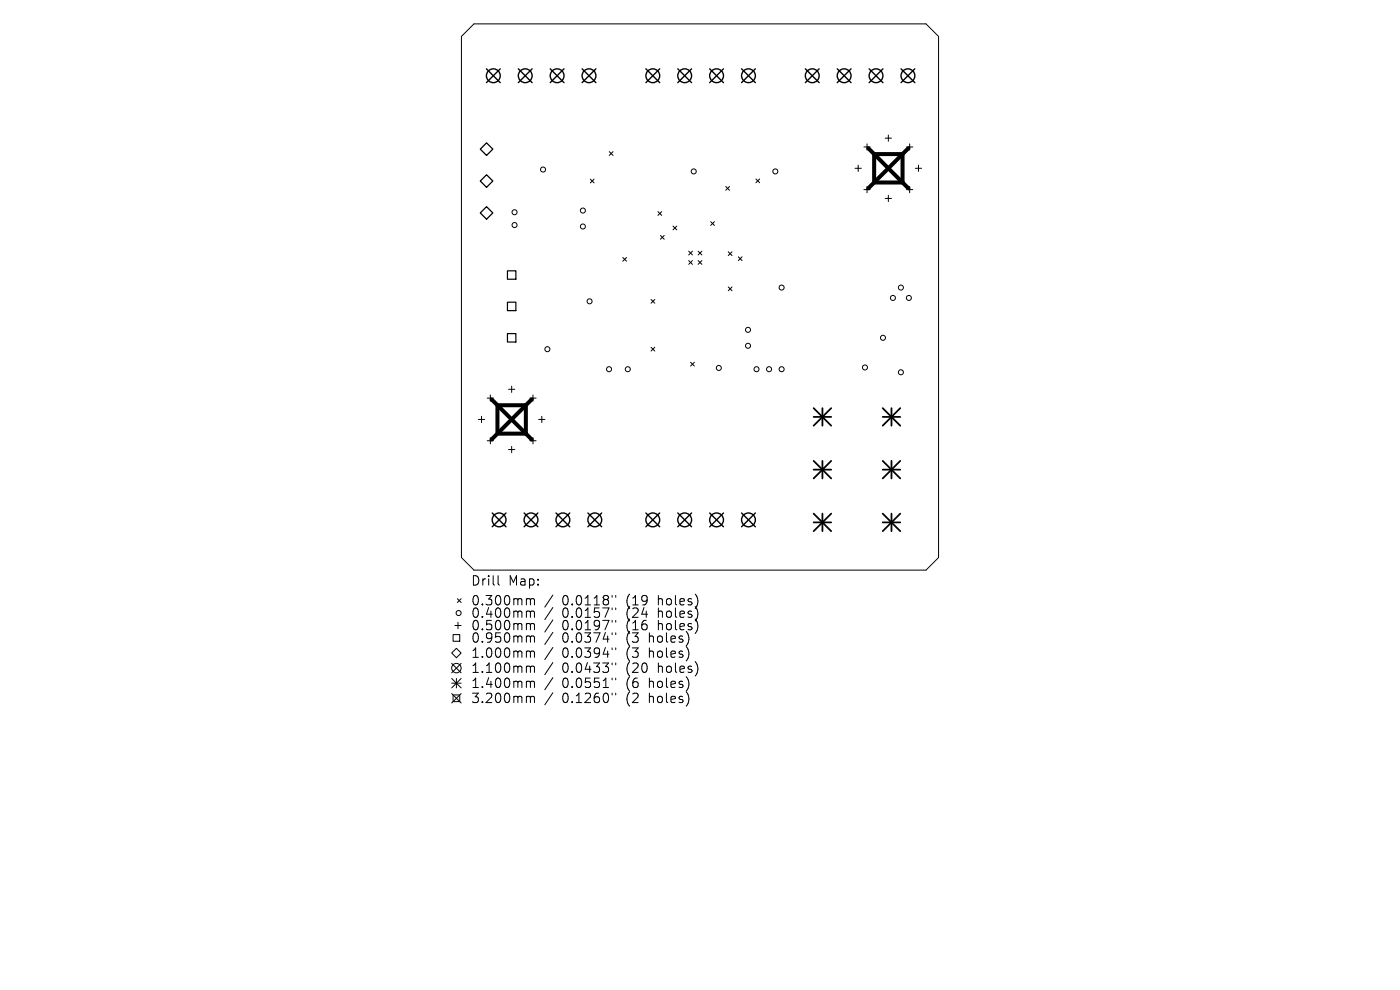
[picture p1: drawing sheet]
<svg xmlns="http://www.w3.org/2000/svg" width="297mm" height="210mm" viewBox="0 0 297 210" stroke-linecap="round" stroke-linejoin="round" font-family="sans-serif">
<defs><g id="words">
<g font-size="2.8">
<text x="99.8" y="124.5">Drill</text>
<text x="107.8" y="124.5">Map:</text>
<text x="99.8" y="128.7">0.300mm</text>
<text x="99.8" y="131.3">0.400mm</text>
<text x="119.3" y="128.7">0.0118&quot;</text>
<text x="119.3" y="131.3">0.0157&quot;</text>
<text x="133" y="128.7">(19</text>
<text x="133" y="131.3">(24</text>
<text x="139.9" y="128.7">holes)</text>
<text x="139.9" y="131.3">holes)</text>
<text x="99.8" y="134">0.500mm</text>
<text x="99.8" y="136.6">0.950mm</text>
<text x="119.3" y="134">0.0197&quot;</text>
<text x="119.3" y="136.6">0.0374&quot;</text>
<text x="133" y="134">(16</text>
<text x="133" y="136.6">(3</text>
<text x="138" y="136.6">holes)</text>
<text x="139.9" y="134">holes)</text>
<text x="99.8" y="139.8">1.000mm</text>
<text x="99.8" y="143">1.100mm</text>
<text x="119.3" y="139.8">0.0394&quot;</text>
<text x="119.3" y="143">0.0433&quot;</text>
<text x="133" y="139.8">(3</text>
<text x="133" y="143">(20</text>
<text x="138" y="139.8">holes)</text>
<text x="139.9" y="143">holes)</text>
<text x="99.8" y="146.2">1.400mm</text>
<text x="99.8" y="149.4">3.200mm</text>
<text x="119.3" y="146.2">0.0551&quot;</text>
<text x="119.3" y="149.4">0.1260&quot;</text>
<text x="133" y="146.2">(6</text>
<text x="133" y="149.4">(2</text>
<text x="138" y="146.2">holes)</text>
<text x="138" y="149.4">holes)</text>
</g>
</g></defs>
<g fill="none" stroke="#000" stroke-width=".21">
<path d="M97.9 7.7l2.7-2.6h95.8l2.7 2.6v110.6l-2.7 2.6h-95.8l-2.7-2.6zM125.2 38l.8 .8M126 38l-.8 .8M129.3 32.2l.8 .8M130.1 32.2l-.8 .8M154 39.6l.8 .8M154.8 39.6l-.8 .8M160.4 38l.8 .8M161.2 38l-.8 .8M181.4 35.7h1.3M182.1 35v1.4M183.3 31.2h1.3"/>
<path d="M183.9 30.5v1.3M183.9 39.6v1.3M187.8 29.3h1.3M188.5 28.6v1.4M192.3 31.2h1.3M193 30.5v1.3M193 39.6v1.3M194.2 35.7h1.3M194.8 35v1.4M132.1 54.6l.8 .8M132.9 54.6l-.8 .8M139.6 44.9l.8 .8"/>
<path d="M140.1 50l.8 .7M140.4 44.9l-.8 .8M140.9 50l-.8 .7M142.8 48l.8 .8M143.6 48l-.8 .8M146.1 53.3l.8 .8M146.1 55.3l.8 .8M146.9 53.3l-.8 .8M146.9 55.3l-.8 .8M148.1 55.3l.8 .8M148.1 53.3l.8 .8M148.9 53.3l-.8 .8"/>
<path d="M148.9 55.3l-.8 .8M150.8 47l.8 .8M151.6 47l-.8 .8M154.5 53.4l.8 .8M155.3 53.4l-.8 .8M156.6 54.5l.8 .8M157.4 54.5l-.8 .8M183.3 40.2h1.3M187.8 42.1h1.3M188.5 41.4v1.4M192.3 40.2h1.3M138.1 63.5l.8 .8"/>
<path d="M138.1 73.7l.8 .8M138.9 63.5l-.8 .8M138.9 73.7l-.8 .8M146.5 76.9l.8 .8M147.3 76.9l-.8 .8M154.5 60.9l.8 .8M155.3 60.9l-.8 .8M101.5 89h1.3M102.2 88.3v1.3M103.4 84.5h1.3M103.4 93.5h1.3M104 83.8v1.3"/>
<path d="M104 92.8v1.4M107.9 82.6h1.3M107.9 95.4h1.3M108.5 81.9v1.3M108.5 94.7v1.3M112.4 84.5h1.3M112.4 93.5h1.3M113.1 83.8v1.3M113.1 92.8v1.4M114.3 89h1.3M114.9 88.3v1.3M95.8 138.5l1-1 1 1-1 1z"/>
<path d="M96.1 134.6h1.4v1.4h-1.4zM96.5 132.7h1.3M97 127l.8 .8M97.2 132v1.4M97.8 127l-.8 .8M105.7 122.1v1.7l.3 .3M112 127l.4 .1 .1 .2M112 129.6h.2l.3 .3M112 132.3h.2l.3 .3M112 134.9h.2l.3 .3M112 138.1h.2l.3 .3M112.5 127.3l.3-.3 .5 .1 .1 1.2"/>
<path d="M112.5 127.3v1M112.5 129.9v1.1M112.5 132.6v1M112.5 135.2v1M112.5 138.4v1M112.5 129.9l.3-.3 .5 .1 .1 1.3M112.5 132.6l.3-.3 .5 .1 .1 1.2M112.5 135.2l.3-.3 .5 .1 .1 1.2M112.5 138.4l.3-.3 .5 .1 .1 1.2M117.3 126.2l-1.7 2.6M117.3 128.9l-1.7 2.5M117.3 131.5l-1.7 2.6"/>
<path d="M117.3 134.1l-1.7 2.6M117.3 137.3l-1.7 2.6M129.9 126.3v.4M129.9 129v.3M129.9 131.6v.4M129.9 134.2v.4M129.9 137.4v.4M130.6 126.3v.4M130.6 129v.3M130.6 131.6v.4M130.6 134.2v.4M130.6 137.4v.4"/>
<path d="M95.8 140.7l2 2M95.8 143.9l2 2M95.8 144.9h2M95.8 147.1l2 2M96.1 147.4h1.4v1.4h-1.4zM96.8 143.9v2M97.8 140.7l-2 2M97.8 143.9l-2 2M97.8 147.1l-2 2M112 141.3l.4 .1 .1 .2M112 144.5l.4 .1 .1 .2M112 147.7h.2l.3 .3"/>
<path d="M112.5 141.6v1M112.5 144.8v1M112.5 148v1M112.5 141.6l.3-.3 .5 .1 .1 1.2M112.5 144.8l.3-.3 .5 .1 .1 1.2M112.5 148l.3-.3 .5 .1 .1 1.2M117.3 140.5l-1.7 2.6M117.3 143.7l-1.7 2.6M117.3 146.9l-1.7 2.6M129.9 140.6v.4M129.9 143.8v.4M129.9 147v.4"/>
<path d="M130.6 140.6v.4M130.6 143.8v.4M130.6 147v.4"/>
<circle cx="115.2" cy="36" r=".53"/>
<circle cx="147.2" cy="36.4" r=".53"/>
<circle cx="164.5" cy="36.4" r=".53"/>
<circle cx="109.2" cy="47.7" r=".53"/>
<circle cx="109.2" cy="45" r=".53"/>
<circle cx="123.7" cy="44.7" r=".53"/>
<circle cx="123.7" cy="48" r=".53"/>
<circle cx="116.1" cy="74.1" r=".53"/>
<circle cx="125.1" cy="63.9" r=".53"/>
<circle cx="129.2" cy="78.3" r=".53"/>
<circle cx="133.2" cy="78.3" r=".53"/>
<circle cx="152.5" cy="78.1" r=".53"/>
<circle cx="158.7" cy="73.4" r=".53"/>
<circle cx="158.7" cy="70" r=".53"/>
<circle cx="160.5" cy="78.3" r=".53"/>
<circle cx="163.2" cy="78.3" r=".53"/>
<circle cx="165.8" cy="78.3" r=".53"/>
<circle cx="165.8" cy="61" r=".53"/>
<circle cx="183.5" cy="78" r=".53"/>
<circle cx="187.3" cy="71.7" r=".53"/>
<circle cx="189.4" cy="63.2" r=".53"/>
<circle cx="191.1" cy="61" r=".53"/>
<circle cx="191.1" cy="79" r=".53"/>
<circle cx="192.8" cy="63.2" r=".53"/>
<circle cx="97.3" cy="130" r=".53"/>
<circle cx="96.8" cy="141.7" r="1"/>
</g>
<path d="M107.7 57.4h1.7v1.8h-1.7zM107.7 64.1h1.7v1.8h-1.7zM107.7 70.8h1.7v1.8h-1.7z" fill="none" stroke="#000" stroke-width=".25"/>
<path d="M101.9 31.6l1.3-1.3 1.3 1.3-1.3 1.4zM101.9 38.4l1.3-1.3 1.3 1.3-1.3 1.3zM101.9 45.2l1.3-1.4 1.3 1.4-1.3 1.3z" fill="none" stroke="#000" stroke-width=".27"/>
<g fill="none" stroke="#000" stroke-width=".29">
<path d="M103.2 14.6l2.9 2.9M106.1 14.6l-2.9 2.9M110 14.6l2.9 2.9M112.9 14.6l-2.9 2.9M116.7 14.6l3 2.9M119.7 14.6l-3 2.9M123.5 14.6l2.9 2.9M126.4 14.6l-2.9 2.9M137 14.6l3 2.9M140 14.6l-3 2.9M143.8 14.6l2.9 2.9M146.7 14.6l-2.9 2.9"/>
<path d="M150.6 14.6l2.9 2.9M153.5 14.6l-2.9 2.9M157.3 14.6l2.9 2.9M160.2 14.6l-2.9 2.9M170.8 14.6l3 2.9M173.8 14.6l-3 2.9M177.6 14.6l2.9 2.9M180.5 14.6l-2.9 2.9M184.4 14.6l2.9 2.9M187.3 14.6l-2.9 2.9M191.1 14.6l3 2.9M194.1 14.6l-3 2.9"/>
<path d="M104.4 108.8l2.9 2.9M107.3 108.8l-2.9 2.9M111.2 108.8l2.9 2.9M114.1 108.8l-2.9 2.9M117.9 108.8l3 2.9M120.9 108.8l-3 2.9M124.7 108.8l2.9 2.9M127.6 108.8l-2.9 2.9M137 108.8l3 2.9M140 108.8l-3 2.9M143.8 108.8l2.9 2.9M146.7 108.8l-2.9 2.9"/>
<path d="M150.6 108.8l2.9 2.9M153.5 108.8l-2.9 2.9M157.3 108.8l2.9 2.9M160.2 108.8l-2.9 2.9"/>
<circle cx="104.7" cy="16.1" r="1.46"/>
<circle cx="111.4" cy="16.1" r="1.46"/>
<circle cx="118.2" cy="16.1" r="1.46"/>
<circle cx="125" cy="16.1" r="1.46"/>
<circle cx="138.5" cy="16.1" r="1.46"/>
<circle cx="145.3" cy="16.1" r="1.46"/>
<circle cx="152" cy="16.1" r="1.46"/>
<circle cx="158.8" cy="16.1" r="1.47"/>
<circle cx="172.3" cy="16.1" r="1.47"/>
<circle cx="179.1" cy="16.1" r="1.47"/>
<circle cx="185.8" cy="16.1" r="1.47"/>
<circle cx="192.6" cy="16.1" r="1.46"/>
<circle cx="105.9" cy="110.3" r="1.46"/>
<circle cx="112.6" cy="110.3" r="1.47"/>
<circle cx="119.4" cy="110.3" r="1.47"/>
<circle cx="126.2" cy="110.3" r="1.47"/>
<circle cx="138.5" cy="110.3" r="1.47"/>
<circle cx="145.3" cy="110.3" r="1.47"/>
<circle cx="152" cy="110.3" r="1.47"/>
<circle cx="158.8" cy="110.3" r="1.47"/>
</g>
<g fill="none" stroke="#000" stroke-width=".37">
<path d="M172.6 86.6l3.7 3.7M172.6 88.4h3.7M172.6 97.8l3.7 3.7M172.6 99.6h3.7M174.5 86.6v3.7M174.5 97.8v3.7M176.3 86.6l-3.7 3.7M176.3 97.8l-3.7 3.7M187.3 88.4h3.7M187.3 99.6h3.7M187.3 86.6l3.7 3.7M187.3 97.8l3.7 3.7"/>
<path d="M189.1 86.6v3.7M189.1 97.8v3.7M191 86.6l-3.7 3.7M191 97.8l-3.7 3.7M172.6 109l3.7 3.7M172.6 110.8h3.7M174.5 109v3.7M176.3 109l-3.7 3.7M187.3 110.8h3.7M187.3 109l3.7 3.7M189.1 109v3.7M191 109l-3.7 3.7"/>
</g>
<path d="M184.2 31.4l8.5 8.6M185.4 32.7h6.1v6h-6.1zM192.7 31.4l-8.5 8.6M104.3 84.7l8.5 8.5M105.5 86h6.1v6h-6.1zM112.8 84.7l-8.5 8.5" fill="none" stroke="#000" stroke-width=".85"/>
<use href="#words"/>
</svg>
